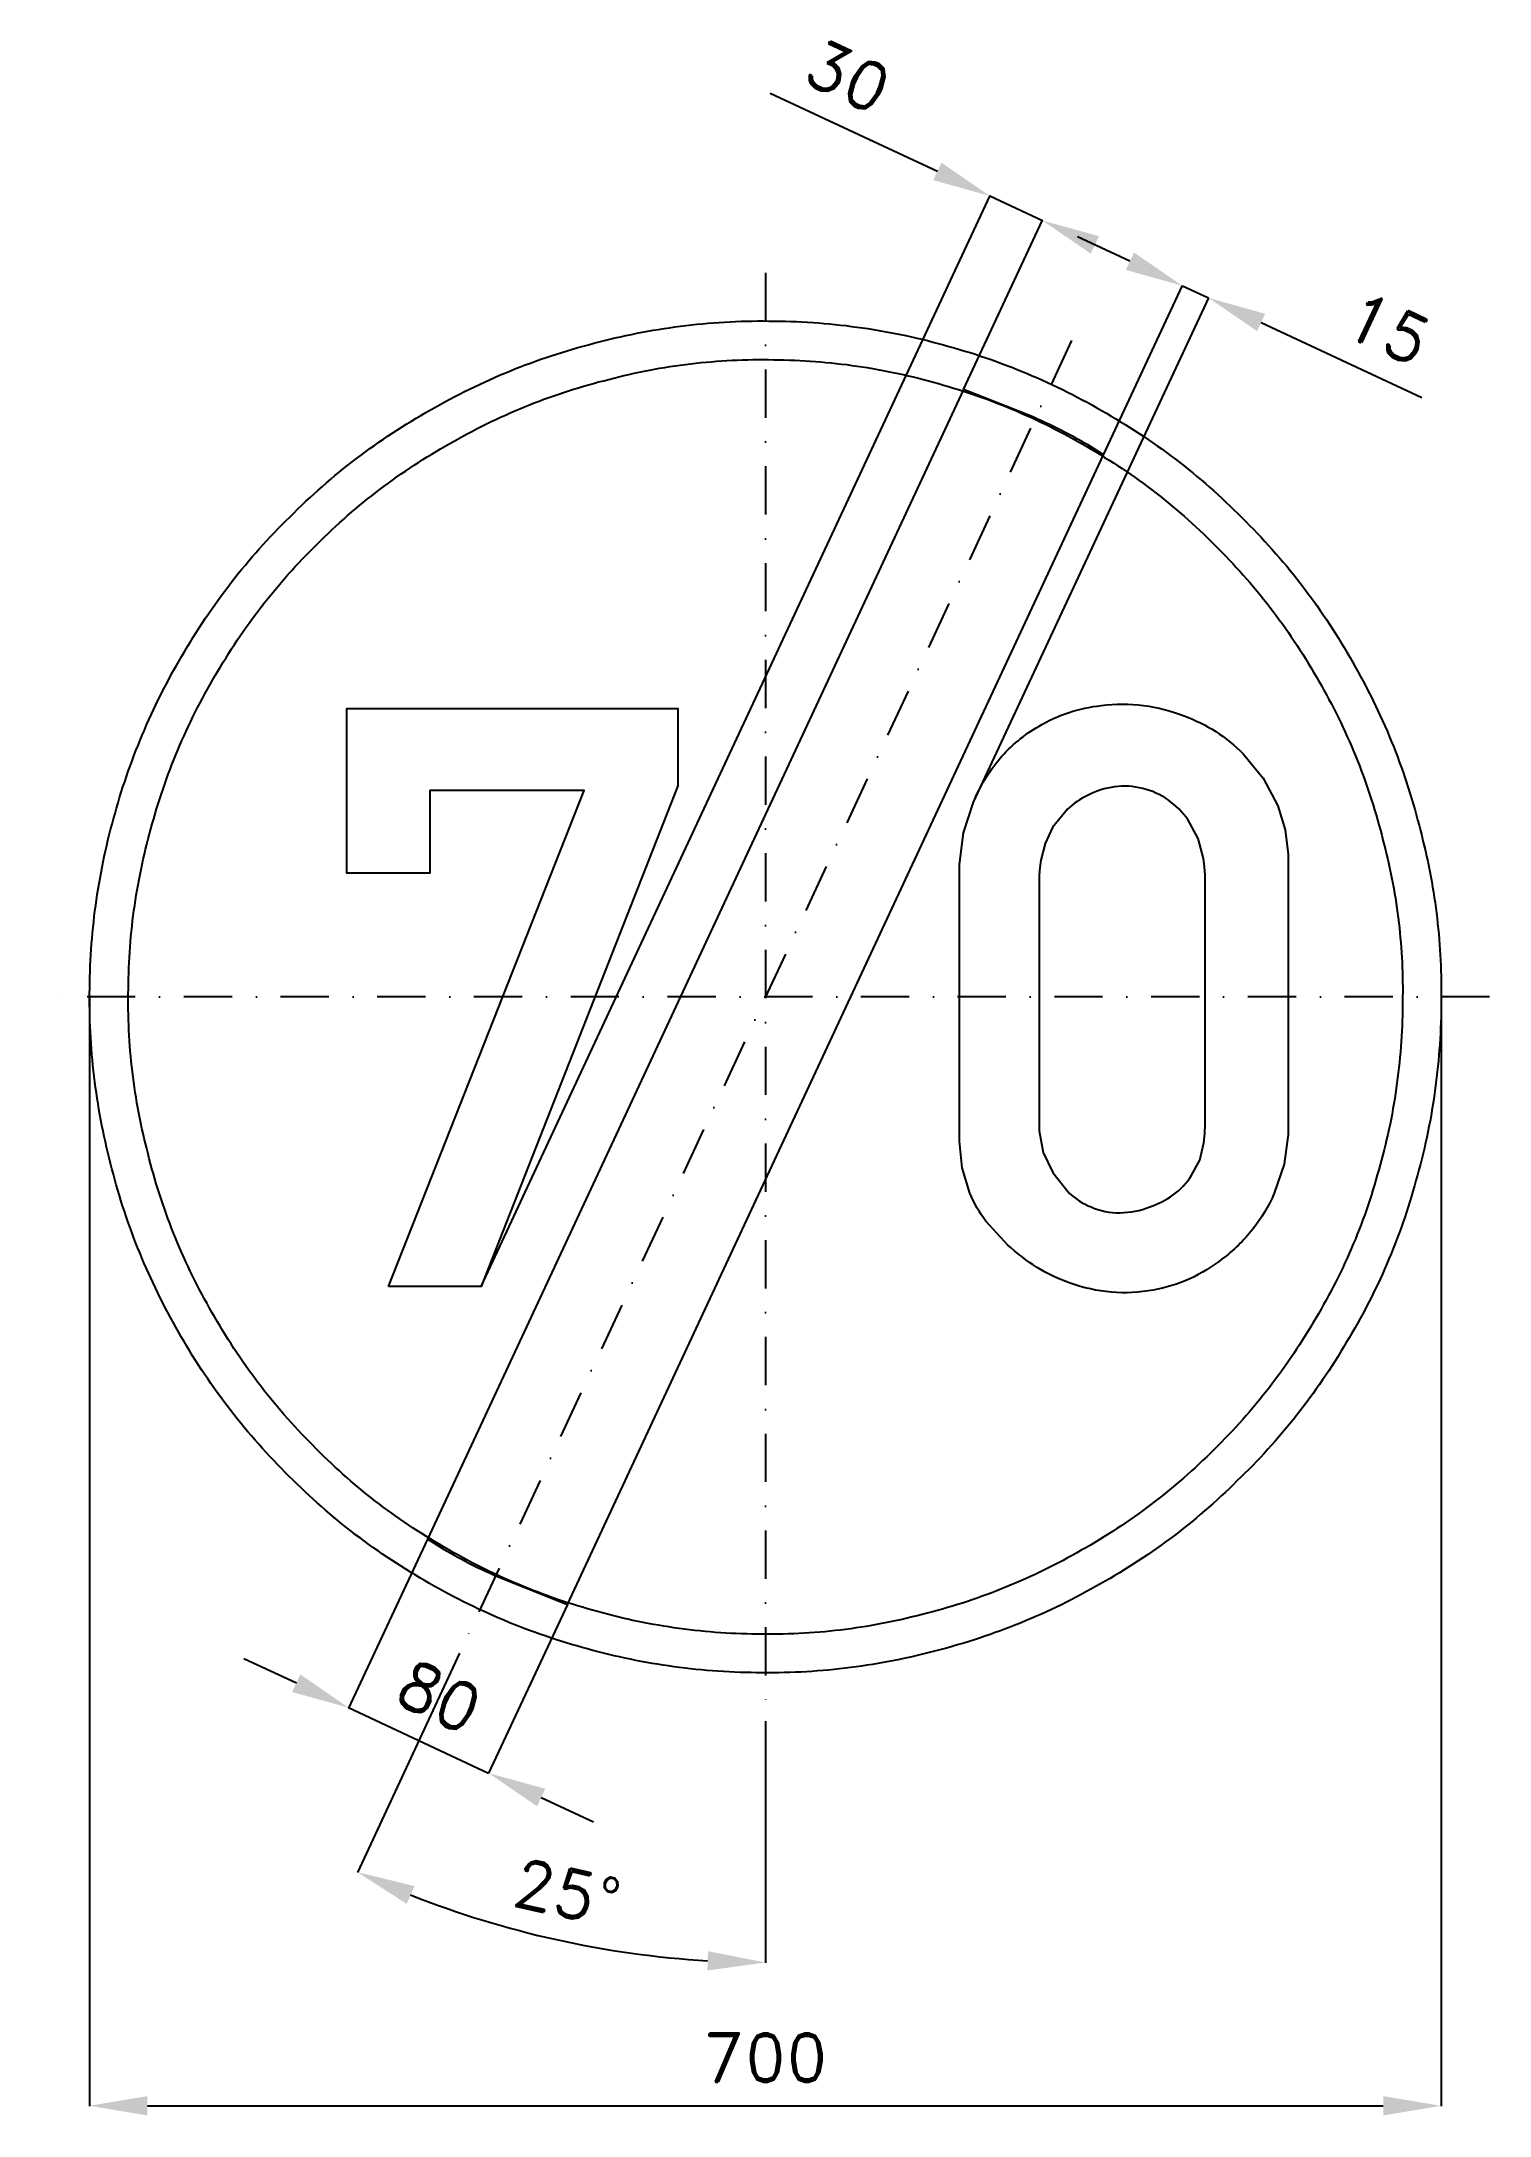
# Model space of a CAD drawing. Header units: millimetres. Extents: x -375 to 375, y -579 to 495.
import ezdxf

# ---------------------------------------------------------------- set-up
doc = ezdxf.new("R2010")
doc.units = ezdxf.units.MM
doc.header["$LTSCALE"] = 5
doc.linetypes.add('ČERCHOVANÁX2', pattern=[2, 1, -0.5, 0, -0.5])
doc.layers.add('Kóty', color=2, linetype='Continuous')
doc.layers.add('Značka', color=7, linetype='Continuous')
doc.styles.get("Standard").update_dxf_attribs({"font": 'romand.shx', "height": 25})
doc.dimstyles.get("Standard").update_dxf_attribs({"dimtxt": 25, "dimasz": 30, "dimexe": 0.18, "dimexo": 0.0625, "dimgap": 12.5, "dimtad": 1, "dimdec": 0, "dimzin": 0, "dimdsep": 46, "dimtxsty": 'Standard', "dimcen": 0.09, "dimadec": 0, "dimazin": 0, "dimtfac": 1, "dimtdec": 0, "dimtofl": 0, "dimtmove": 0, "dimatfit": 3, "dimfxl": 1, "dimtolj": 1, "dimtzin": 0, "dimarcsym": 0})

# ---------------------------------------------------------------- blocks, each defined once
blk = doc.blocks.new('*D2')
at = {"layer": 'Defpoints', "color": 0, "transparency": 16777216}
for p in [(-175.1, -280.8), (-102.6, -314.6), (-143.4, -402)]:
    blk.add_point(p, dxfattribs=at)
at = {"layer": 'Kóty', "color": 0, "lineweight": -2, "transparency": 16777216}
for p, q in [((-175.1, -280.8), (-215.9, -368.3)), ((-102.6, -314.7), (-143.4, -402.1)), ((-243, -355.4), (-270.2, -342.8)), ((-116.2, -414.6), (-89, -427.3))]:
    blk.add_line(p, q, dxfattribs=at)
at = {"layer": 'Kóty', "color": 0, "transparency": 16777216}
for points in [[(-240.9, -350.9), (-245.2, -360), (-215.9, -368.1)], [(-114.1, -410.1), (-118.3, -419.2), (-143.4, -402)]]:
    blk.add_solid(points, dxfattribs=at)
at = {"layer": 'Kóty', "color": 0, "transparency": 16777216, "insert": (-169, -362.4), "char_height": 25, "attachment_point": 5, "rotation": 334.988}
blk.add_mtext('\\A1;80', dxfattribs=at)
blk = doc.blocks.new('*D3')
at = {"layer": 'Defpoints', "color": 0, "transparency": 16777216}
for p in [(0, 375), (158.5, 339.9), (-158.5, -339.9), (0, -375), (-143.4, -479.1)]:
    blk.add_point(p, dxfattribs=at)
at = {"layer": 'Kóty', "color": 0, "lineweight": -2, "transparency": 16777216}
for p, q in [((-158.5, -339.9), (-211.4, -453.4)), ((0, -375.1), (0, -500.3))]:
    blk.add_line(p, q, dxfattribs=at)
blk.add_arc((0, 0), 500.1, 248.4375, 266.5625, dxfattribs=at)
at = {"layer": 'Kóty', "color": 0, "transparency": 16777216}
for points in [[(-185.8, -469.7), (-181.8, -460.5), (-211.4, -453.3)], [(-29.8, -494.2), (-30.1, -504.2), (0, -500.1)]]:
    blk.add_solid(points, dxfattribs=at)
at = {"layer": 'Kóty', "color": 0, "transparency": 16777216, "insert": (-102.8, -463.9), "char_height": 25, "attachment_point": 5, "rotation": 347.5}
blk.add_mtext('\\A1;25°', dxfattribs=at)
blk = doc.blocks.new('*D4')
at = {"layer": 'Defpoints', "color": 0, "transparency": 16777216}
for p in [(-350.1, 0), (350, 0), (350, -574.3)]:
    blk.add_point(p, dxfattribs=at)
at = {"layer": 'Kóty', "color": 0, "lineweight": -2, "transparency": 16777216}
for p, q in [((-350.1, -0.1), (-350.1, -574.5)), ((350, -0.1), (350, -574.5)), ((-320.1, -574.3), (320, -574.3))]:
    blk.add_line(p, q, dxfattribs=at)
at = {"layer": 'Kóty', "color": 0, "transparency": 16777216}
for points in [[(-320.1, -569.3), (-320.1, -579.3), (-350.1, -574.3)], [(320, -569.3), (320, -579.3), (350, -574.3)]]:
    blk.add_solid(points, dxfattribs=at)
at = {"layer": 'Kóty', "color": 0, "transparency": 16777216, "insert": (0, -549.3), "char_height": 25, "attachment_point": 5}
blk.add_mtext('\\A1;700', dxfattribs=at)

msp = doc.modelspace()

# ---------------------------------------------------------------- linework, layer by layer
at = {"layer": 'Kóty'}
for p, q in [((89.1, 427.5), (2.5, 467.9)), ((-147.2, -149.9), (116.3, 415)), ((102.6, 314.6), (143.5, 402.3)), ((102.6, 314.6), (143.5, 402.3)), ((188.7, 381), (161.6, 393.7)), ((175.1, 280.8), (216, 368.5)), ((107.8, 100.9), (229.6, 362.1)), ((256.7, 349.3), (340, 310.5))]:
    msp.add_line(p, q, dxfattribs=at)
for points in [[(116.2, 414.8), (143.4, 402.1)], [(215.9, 368.3), (229.5, 362)], [(-215.9, -368.1), (-143.4, -402)]]:
    msp.add_lwpolyline(points, dxfattribs=at)
for points in [[(91.2, 432), (86.9, 423), (116.2, 414.8)], [(172.7, 394), (168.5, 384.9), (143.4, 402.1)], [(190.9, 385.5), (186.6, 376.5), (215.9, 368.3)], [(258.8, 353.8), (254.6, 344.8), (229.5, 362)]]:
    msp.add_solid(points, dxfattribs=at)
at = {"layer": 'Značka', "color": 6, "linetype": 'ČERCHOVANÁX2', "lineweight": 25, "ltscale": 5}
for p, q in [((0, 375), (0, -375)), ((158.5, 339.9), (-158.5, -339.9)), ((375, 0), (-375, 0))]:
    msp.add_line(p, q, dxfattribs=at)
at = {"layer": 'Značka', "color": 5}
for points in [[(350, 0), (350, -2.3), (350, -4.6, -0.032166), (346.5, -50.2, -0.035727), (336.9, -95, -0.036668), (321.8, -138.3, -0.034749), (300.8, -179, -0.034042), (275, -216.8, -0.034442), (244.2, -250.7, -0.034555), (209.5, -280.6, -0.034426), (171, -305.4, -0.034386), (129.7, -325.2, -0.034417), (86.2, -339.2, -0.034423), (41.2, -347.7, -0.034416), (-4.6, -350, -0.034417), (-50.2, -346.5, -0.034417), (-95, -336.9, -0.034422), (-138.2, -321.7, -0.034426), (-179, -300.8, -0.03442), (-216.8, -275, -0.034413), (-250.7, -244.2, -0.034403), (-280.6, -209.5, -0.034421), (-305.4, -171, -0.034408), (-325.2, -129.8, -0.034417), (-339.2, -86.2, -0.034422), (-347.7, -41.2, -0.034424), (-350, 4.6, -0.034419), (-346.5, 50.2, -0.034407), (-336.9, 95, -0.034408), (-321.7, 138.2, -0.034422), (-300.8, 179, -0.034412), (-275, 216.8, -0.034416), (-244.2, 250.7, -0.034411), (-209.5, 280.6, -0.03441), (-171, 305.4, -0.034413), (-129.8, 325.2, -0.034413), (-86.2, 339.2, -0.034418), (-41.2, 347.7, -0.034415), (4.6, 350, -0.034418), (50.2, 346.5, -0.034418), (95, 336.9, -0.034414), (138.2, 321.7, -0.034412), (179, 300.8, -0.034421), (216.8, 275, -0.034399), (250.7, 244.2, -0.034428), (280.6, 209.5, -0.034495), (305.4, 171, -0.034408), (325.2, 129.8, -0.034092), (339.2, 86.2, -0.032807), (347.5, 43.4, -0.034276), (350, 0)], [(330, 0), (330, -2.2), (330, -4.3, -0.032168), (326.7, -47.3, -0.035741), (317.6, -89.6, -0.03666), (303.4, -130.4, -0.034769), (283.6, -168.7, -0.034042), (259.3, -204.4, -0.034451), (230.3, -236.4, -0.034559), (197.5, -264.5, -0.034429), (161.2, -287.9, -0.034392), (122.3, -306.6, -0.034413), (81.2, -319.8, -0.034423), (38.8, -327.9, -0.034417), (-4.3, -330, -0.034415), (-47.4, -326.7, -0.034418), (-89.6, -317.6, -0.034421), (-130.3, -303.3, -0.034415), (-168.7, -283.6, -0.034423), (-204.4, -259.3, -0.034424), (-236.4, -230.3, -0.034421), (-264.5, -197.5, -0.034409), (-287.9, -161.2, -0.034412), (-306.6, -122.3, -0.034389), (-319.8, -81.2, -0.034393), (-327.9, -38.8, -0.034449), (-330, 4.3, -0.03444), (-326.7, 47.4, -0.03441), (-317.6, 89.6, -0.034427), (-303.3, 130.3, -0.034404), (-283.6, 168.7, -0.034412), (-259.3, 204.4, -0.034409), (-230.3, 236.4, -0.034409), (-197.5, 264.5, -0.034411), (-161.2, 287.9, -0.034421), (-122.3, 306.6, -0.034411), (-81.2, 319.8, -0.034423), (-38.8, 327.9, -0.034418), (4.3, 330, -0.034417), (47.4, 326.7, -0.034418), (89.6, 317.6, -0.034411), (130.3, 303.3, -0.03442), (168.7, 283.6, -0.034412), (204.4, 259.3, -0.034393), (236.4, 230.3, -0.034412), (264.5, 197.5, -0.03449), (287.9, 161.2, -0.034432), (306.6, 122.3, -0.034062), (319.8, 81.2, -0.032789), (327.7, 40.9, -0.034256), (330, 0)], [(175.1, 280.8), (172.2, 282.6), (169.2, 284.5, 0.036005), (136.7, 301.1), (102.6, 314.6), (-175.1, -280.8), (-172.2, -282.6), (-169.2, -284.5, 0.036004), (-136.7, -301.1), (-102.6, -314.6), (175.1, 280.8)], [(100.5, 63.1), (100.5, 65.8), (100.5, 68.5), (102.5, 84.9), (107.7, 100.8, -0.079553), (121.4, 123.4, -0.089072), (141.7, 140.2, -0.059791), (157.2, 147.3, -0.052014), (173.9, 150.9, -0.062019), (195.8, 150.9, -0.064501), (216.9, 145.5, -0.055456), (233.2, 137.4, -0.055482), (247.4, 125.8), (257.8, 113.3), (265.3, 99), (269.1, 86.6), (270.7, 73.9), (270.7, 69.4), (270.7, 64.9), (270.7, -65.8), (270.7, -68.5), (270.7, -71.2), (268.6, -86.7), (263.5, -101.7, -0.066784), (252.3, -120.4, -0.065885), (236.6, -135.7, -0.061112), (219.7, -146, -0.064149), (200.8, -151.8, -0.069663), (179.1, -152.9, -0.067454), (157.8, -148.2, -0.056823), (140.7, -140.1, -0.049595), (125.6, -128.5), (114.1, -116.1, -0.065935), (105.9, -101.7), (101.9, -88.5), (100.5, -74.8), (100.4, -70.3), (100.5, -65.8), (100.5, 63.1)], [(141.7, 63.1), (141.7, -65.8), (141.7, -67.6), (141.7, -69.4), (143.8, -80.5), (148.8, -90.9), (157.3, -101.6, 0.094573), (168.6, -108.8, 0.108396), (183.6, -111.8, 0.087548), (199, -108.8, 0.078162), (211.2, -102.5, 0.088114), (220.5, -92.7), (224.9, -84.5), (227.1, -75.6), (227.6, -70.7), (227.7, -65.8), (227.7, 63.1), (227.4, 67.4), (226.9, 71.6), (224.1, 82.1), (218.7, 91.8, 0.088132), (208.5, 102, 0.097891), (195.4, 107.9, 0.099845), (180.8, 108.8, 0.088298), (166.8, 104.3, 0.074135), (156.4, 97.3), (148.7, 87.7), (144.8, 79.5), (142.6, 70.8), (142.1, 67), (141.7, 63.1)]]:
    msp.add_lwpolyline(points, format="xyb", dxfattribs=at)
msp.add_lwpolyline([(-195.2, -150), (-93.9, 106.9), (-173.8, 106.9), (-173.8, 64), (-216.9, 64), (-216.9, 149.3), (-45.4, 149.3), (-45.4, 109.3), (-147.2, -150), (-195.2, -150)], dxfattribs=at)

# ---------------------------------------------------------------- texts
at = {"layer": 'Kóty', "char_height": 25, "attachment_point": 5}
for s, insert, rotation in [('\\A1;30', (42.8, 476.7), 334.9944), ('\\A1;15', (322.5, 346.2), 334.9943)]:
    msp.add_mtext(s, dxfattribs=dict(at, insert=insert, rotation=rotation))

# ---------------------------------------------------------------- dimensions: what is measured, and where the dimension line sits
at = {"layer": 'Kóty'}
dim = msp.add_angular_dim_2l(base=(-143.4, -479.1), line1=((158.5, 339.9), (-158.5, -339.9)), line2=((0, 375), (0, -375)), dimstyle='Standard', dxfattribs=at)
dim.commit()
dim.dimension.update_dxf_attribs({"geometry": '*D3', "text_midpoint": (-102.8, -463.9)})
dim = msp.add_linear_dim(base=(350, -574.3), p1=(-350.1, 0), p2=(350, 0), dimstyle='Standard', dxfattribs=at)
dim.commit()
dim.dimension.update_dxf_attribs({"geometry": '*D4', "text_midpoint": (0, -549.3)})
dim = msp.add_aligned_dim(p1=(-175.1, -280.8), p2=(-102.6, -314.6), distance=-96.4, dimstyle='Standard', dxfattribs=at)
dim.commit()
dim.dimension.update_dxf_attribs({"geometry": '*D2', "text_midpoint": (-169, -362.4)})

doc.saveas('drawing.dxf')
